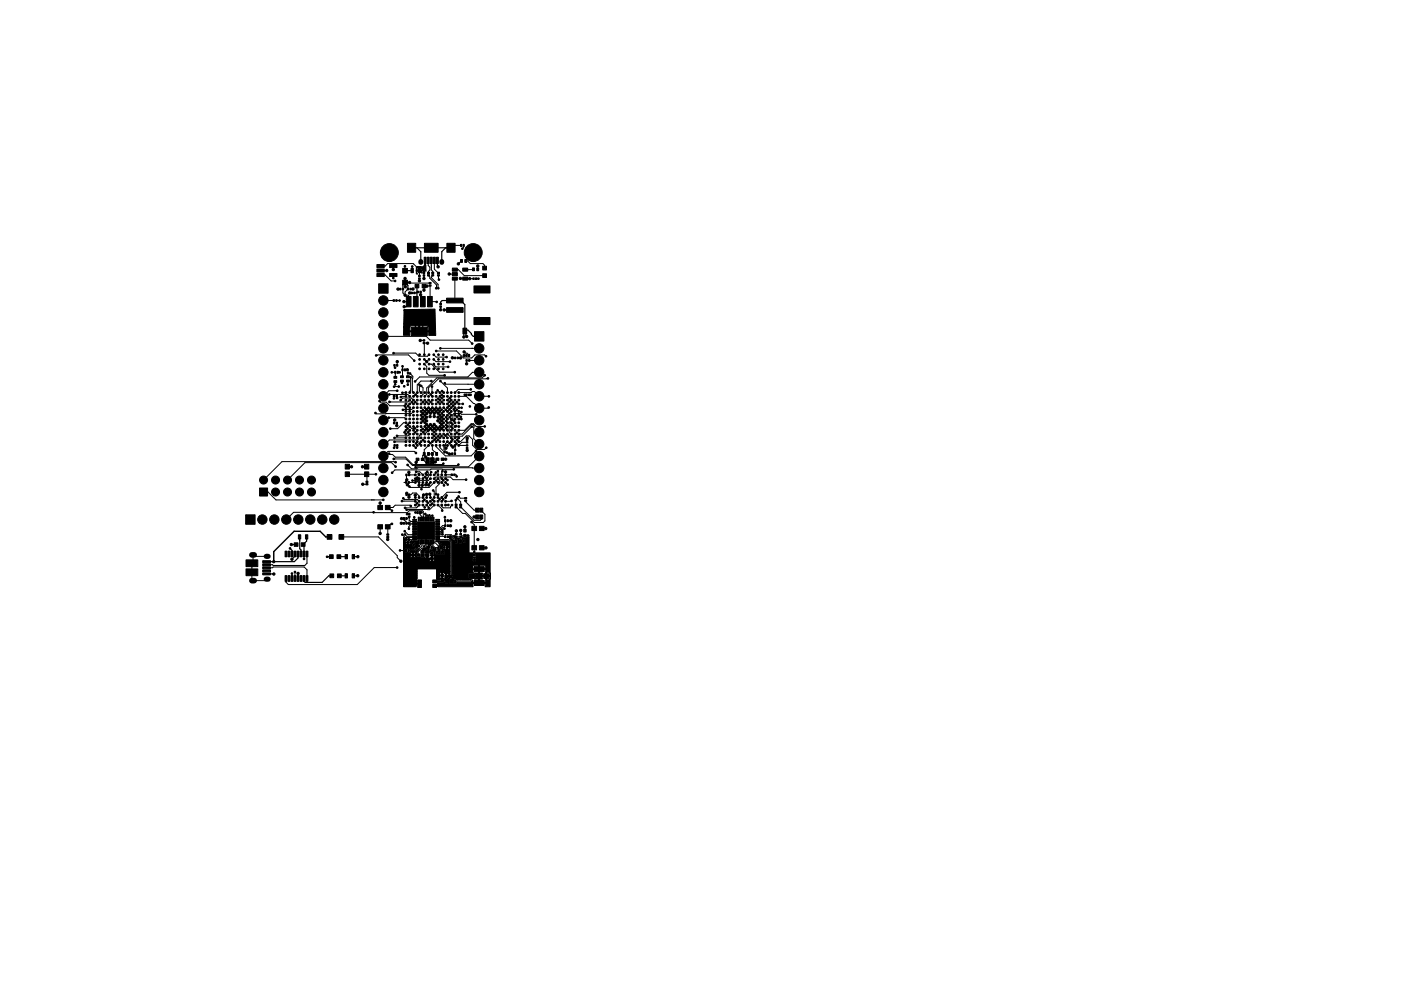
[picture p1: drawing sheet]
<svg xmlns="http://www.w3.org/2000/svg" width="297mm" height="210mm" viewBox="0 0 297 210" stroke-linecap="round" stroke-linejoin="round" font-family="sans-serif">
<g fill="#000" stroke="#000" stroke-width=".21">
<path d="M79.9 56.1h1.6v.7h-1.6zM79.9 57.1h1.6v.6h-1.6zM79.9 58h1.6v.7h-1.6zM82.6 58h1.6v.7h-1.6zM82.6 56.1h1.6v.7h-1.6zM85.4 56.9h1v1h-1zM87.1 56.9h.5v.9h-.5zM86.4 51.6h1.7v1.9h-1.7zM88.6 56.9h.5v.9h-.5zM88.8 58.4h.3v.3h-.3zM88.8 59h.3v.3h-.3zM89.7 57.7h.4v.3h-.4z"/>
<path d="M89.7 58.3h.4v.3h-.4zM88.3 56.6h1.6v-.4l.3-.2 .1 1.6-.3-.2v.6h-.2l-.1-.6-.3 .2v-.1h-1l-.1 .4 .2 .2h-.2v-1.2l.1 .4h.4v-.6h.2v.6l.4-.1-.1-.5-.7-.1-.3 .3zM89.9 54.6h.4v1.3h-.4zM90.6 57.7h.5v.3h-.5zM90.6 58.3h.5v.2h-.5zM90.6 54.6h.4v1.3h-.4zM91.5 57.7h.5v.3h-.5zM91.5 58.3h.5v.2h-.5zM91.2 54.6h.4v1.3h-.4zM91.9 54.6h.4v1.3h-.4zM92.7 57.8h.5v.2h-.5zM92.7 58.3h.5v.3h-.5z"/>
<path d="M90 51.6h2.9v1.9h-2.9zM92.5 54.6h.4v1.3h-.4zM95.9 56.9h1.1v.6h-1.1zM95.9 57.8h1.1v.7h-1.1zM95.9 58.8h1.1v.6h-1.1zM94.7 51.6h1.8v1.9h-1.8zM97.6 51.8h.3v.5h-.3zM97.6 55.1h.4v.6h-.4zM98.1 58.8h1.1v.6h-1.1zM98.1 56.9h1.1v.6h-1.1zM98.2 51.8h.2v.5h-.2zM98.5 55.1h.4v.6h-.4z"/>
<path d="M100.2 56.8h.4v.6h-.4zM100.3 59h.3v.3h-.3zM100.8 59h.3v.3h-.3zM101.1 56.8h.4v.6h-.4zM102.3 56.5h.8v.8h-.8zM102.3 58.1h.8v.8h-.8zM80.3 60.2h2v2h-2zM83.3 63.6h.3v.3h-.3zM83.5 77.3h.3v.4h-.3zM83.5 79.9h.6v.4h-.6zM83.7 78.8h.3v.4h-.3zM83.9 63.6h.3v.3h-.3z"/>
<path d="M84.1 77.3h.3v.4h-.3zM84.2 78.8h.3v.4h-.3zM84.7 61.2h.3v.3h-.3zM85.2 78.3h.3v.4h-.3zM85.3 61.2h.3v.3h-.3zM85.7 78.3h.3v.4h-.3zM86.1 62.9h1v2.2h-1zM86.3 61.2h.3v.3h-.3zM85.4 59.4h1v1h-1zM86.9 61.2h.3v.3h-.3zM87.2 69.4h3.4v1.8h-3.4zM87.1 62h.3v.3h-.3z"/>
<path d="M87.7 62.9h1v2.2h-1zM87.7 62h.3v.3h-.3zM88.5 61.8h.3v.3h-.3zM88 60.3h.8v.8h-.8zM89 61.8h.3v.3h-.3zM89.1 62.9h1v2.2h-1zM89.7 72.6h.4v.3h-.4zM89.7 72.1h.4v.3h-.4zM89.5 60.3h.8v.8h-.8zM90.7 62.9h1v2.2h-1zM91 60.4h.4v.3h-.4zM91 59.9h.4v.3h-.4z"/>
<path d="M85.7 65.7l6.5-.1 .2 5.6h-1.5l-.1-.8h-3.8l-.1 .7h-1.4l.1-1.8h1.3l.1 .9h1.8v-1h.2v1h1.9v-.9l-.2-.2h-3.6l-.2 .2h-1.3zM93.2 64.3h.4v.3h-.4zM93.2 64.9h.4v.3h-.4zM96.3 75.8h.3v.3h-.3zM96.9 75.8h.3v.3h-.3zM94.7 65.3h3.5v1h-3.5zM94.7 63.3h3.5v1h-3.5zM98.2 70.5h.3v.4h-.3zM98.8 75.2h.3v.4h-.3zM98.6 70.5h.4v.4h-.4zM98.2 69.6h.8v.8h-.8zM98.8 76.3h.3v.3h-.3z"/>
<path d="M99.3 75.2h.3v.4h-.3zM99.3 76.3h.3v.3h-.3zM100.6 70.4h2v2h-2zM100.5 67.4h3.4v1.5h-3.4zM100.5 60.7h3.4v1.5h-3.4zM73.2 98.5h.9v1h-.9zM77.3 98.5h.9v1h-.9zM83.4 83.8h.3v.4h-.3zM83.4 89.6h.3v.3h-.3zM83.5 80.8h.6v.4h-.6zM83.5 94.3h.3v.4h-.3zM84 83.8h.3v.4h-.3z"/>
<path d="M84 89.6h.3v.3h-.3zM84.1 94.3h.3v.4h-.3zM84.9 80.6h.6v.4h-.6zM84.9 79.7h.6v.4h-.6zM86.2 80.6h.6v.4h-.6zM86.2 79.7h.6v.4h-.6zM88.2 97.2h.6v.5h-.6zM89.3 97.2h.6v.5h-.6zM89.7 96h.4v.6h-.4zM90.3 97.8h.7v.6h-.7zM90.3 97.1h.7v.6h-.7zM90.6 96h.4v.6h-.4z"/>
<path d="M91.3 97.8h.7v.6h-.7zM91.3 97.1h.7v.6h-.7zM91.5 96h.4v.6h-.4zM92.4 96h.4v.6h-.4zM92.4 97.2h.6v.5h-.6zM93.5 97.2h.6v.5h-.6zM95.7 96.1h.3v.3h-.3zM96.3 96.1h.3v.3h-.3zM98.8 83.6h.3v.3h-.3zM98.9 93.1h.3v.3h-.3zM98.9 93.7h.3v.3h-.3zM98.9 94.9h.3v.3h-.3z"/>
<path d="M98.9 94.4h.3v.3h-.3zM99.3 83.6h.3v.3h-.3zM52.1 109.2h2v2h-2zM55 103.5h1.7v1.7h-1.7zM55.7 119h1.7v.4h-1.7zM60.4 116.9h.4v1.2h-.4zM61.1 116.9h.4v1.2h-.4zM61.7 116.9h.4v1.2h-.4zM62.3 116.9h.4v1.2h-.4zM62.4 115.2h.8v.7h-.8zM63.3 113.5h.5v.9h-.5zM63 116.9h.4v1.2h-.4z"/>
<path d="M63.6 116.9h.4v1.2h-.4zM64.3 116.9h.4v1.2h-.4zM63.9 115.2h.8v.7h-.8zM64.8 113.5h.5v.9h-.5zM64.9 116.9h.4v1.2h-.4zM69.4 113.4h1v1h-1zM69.8 117.7h.8v.8h-.8zM71.4 117.7h.8v.8h-.8zM71.9 113.4h1v1h-1zM73.2 117.7h.5v.9h-.5zM73.2 100.1h.9v1h-.9zM74.7 117.7h.5v.9h-.5z"/>
<path d="M77.6 102.6h.4v.3h-.4zM77.6 102.1h.4v.3h-.4zM77.3 100.1h.9v1h-.9zM80.1 111.3h1v.9h-1zM80.1 107.2h1v.9h-1zM82 113.8h.4v.3h-.4zM82 113.3h.4v.3h-.4zM81.7 111.3h1v.9h-1zM81.7 107.2h1v.9h-1zM85.5 114l.3 .3h.5l-.3 .6 .6 .1v.6l.7-.2v-.5l-.1-.2h.1l.1 .4h.3v.2a.35 .35 0 0 0-.3 .4 .35 .35 0 0 0 .5 .2 .35 .35 0 0 0 .2-.4v-.4h.3l.1-.4v.8l.2 .1-.2 .2 .1 .4h-.4l-.4 .4h-.9l-.1-.2h-.8l-.5 .2v-1.4h.5l.1 .3h.3v-.3h-.9zM85.5 110.9h.3v.3h-.3zM85.5 109.8h.3v.4h-.3z"/>
<path d="M86 116.6h.2v.4h-.2zM86 102.2h.3v.3h-.3zM86 109.8h.3v.4h-.3zM86 100.6h.3v.3h-.3zM86 110.9h.3v.3h-.3zM86.1 104.8h.3v.3h-.3zM86.5 116.6h.3v.4h-.3zM86.3 114.9h.3v.4h-.3zM86.5 102.2h.3v.3h-.3zM86.6 100.6h.3v.3h-.3zM86.6 104.8h.3v.3h-.3zM86.6 109.4h.3v.3h-.3z"/>
<path d="M86.6 108.9h.3v.3h-.3zM86.9 114.9h.3v.4h-.3zM87.3 117.5h.6v.5h-.6zM87.5 110.2h.8v.2h-.8zM87.5 110.5h.8v.2h-.8zM87.5 110.9h.8v.2h-.8zM87.5 111.2h.8v.2h-.8zM87.5 111.6h.8v.2h-.8zM87.5 111.9h.8v.2h-.8zM87.5 112.3h.8v.2h-.8zM87.5 112.6h.8v.2h-.8zM87.5 113h.8v.2h-.8z"/>
<path d="M87.5 113.3h.8v.2h-.8zM87.5 113.7h.8v.2h-.8zM87.5 114h.8v.2h-.8zM87.5 114.4h.8v.2h-.8zM87.5 114.7h.8v.2h-.8zM88.4 108.5h.3v.5h-.3zM88.7 109.7h.2v.8h-.2zM88.7 114.6h.2v.8h-.2zM88.9 108.5h.3v.5h-.3zM88.4 117.5h.6v.5h-.6zM89 109.7h.2v.8h-.2zM89 114.6h.2v.8h-.2z"/>
<path d="M89.4 109.7h.2v.8h-.2zM89.4 114.6h.2v.8h-.2zM89.7 109.7h.2v.8h-.2zM89.7 114.6h.2v.8h-.2zM89.2 116.8h.8v.6h-.8zM89.2 117.5h.8v.6h-.8zM90.1 109.7h.2v.8h-.2zM90.1 114.6h.2v.8h-.2zM90.4 109.7h.2v.8h-.2zM90.4 114.6h.2v.8h-.2zM89.5 116.5h.6l.6-.6 .1 .5h.2l-.2 .2-1.1-.1v.7l-.2-.1zM90.8 109.7h.2v.8h-.2z"/>
<path d="M90.8 114.6h.2v.8h-.2zM90.2 116.8h.8v.6h-.8zM90.2 117.5h.8v.6h-.8zM91.1 109.7h.2v.8h-.2zM91.1 114.6h.2v.8h-.2zM90.9 115.9h.2v.4h-.2zM91.3 117.1h.5v.6h-.5zM91.3 118.2h.5v.6h-.5zM91.5 109.7h.2v.8h-.2zM91.5 114.6h.2v.8h-.2zM91.4 115.9h.3v.4h-.3zM91.8 109.7h.2v.8h-.2z"/>
<path d="M91.8 114.6h.2v.8h-.2zM88.5 110.7h3.7v3.7h-3.7zM92.4 117h.6v.5h-.6zM92.9 116h.2v.4h-.2zM92.4 114.7h.8v.2h-.8zM92.4 114.4h.8v.2h-.8zM92.4 114h.8v.2h-.8zM92.4 113.7h.8v.2h-.8zM92.4 113.3h.8v.2h-.8zM92.4 113h.8v.2h-.8zM92.4 112.6h.8v.2h-.8zM92.4 112.3h.8v.2h-.8z"/>
<path d="M92.4 111.9h.8v.2h-.8zM92.4 111.6h.8v.2h-.8zM92.4 111.2h.8v.2h-.8zM92.4 110.9h.8v.2h-.8zM92.4 110.5h.8v.2h-.8zM92.4 110.2h.8v.2h-.8zM93.5 117h.6v.5h-.6zM93.4 116h.3v.4h-.3zM94.1 116h.3v.3h-.3zM94.2 111.4h.3v.3h-.3zM94.2 113.7h.3v.4h-.3zM94.3 110.3h.2v.4h-.2z"/>
<path d="M94.6 116h.3v.3h-.3zM94.8 110.3h.3v.4h-.3zM94.8 111.4h.3v.3h-.3zM94.8 113.7h.3v.4h-.3zM85.5 117l.5 .2h.8l.1-.2h1l.5-.4h.5l-.4 .4v.3l-.3 .1 .1 .7h.8l1.3 .3 .1-.7h.2v.7l.8 .1v-.5h.1v.5h.4l.1-.3-.1-.2h-.5l-.3-.2h.7l.1-.7-.7-.1-.1 .1-.1-.2 .6-.4 .1-.5 .4 .4h.3v.5l-.2 .1v.6h.8l.1-.6-.2-.1v-.3l.3-.1 .1 1.1 .8 .1 .1-.7-.6-.1 .1-.5 .8 .2 .1-.4h.2l.1 .4 .2-.3-.5-.1v-.5h.2v.4h.3v-.2l-.2-.2h-.4l-.7 .3-.4-.2-.2-.2 .2-.2-.2-.4 .1-.3h1.6l.4 .4v6.8l-.2 .1 .1 .6 .1 .3-.2 .1 .1 .7h.6v-.7h.2v.7l.2 .1h.4l.1-.2h2.9l.5-.4v.4h1.3v-.7h.1v.7h1.3l.1-1.3h.1l.1 .7h.6l.1-.2-.1-.5h-1.5v.6h-1.7l.2-.2v-1l-.2-.1h.8l.1-.8h.1l.1 .8h.6v.5h.7v-.6h.1v.6h.7l.1-.4-.2-.3-.7 .1-.1-.7h-2.7v.5l.2 .3-1 .1v1.1l.4 .1-.2 .2h-2.8l-.1-.2-.8 .1v-.3l.3-.2-.1-.5-.2-.1v-1.7h4.3v.5h1.3v-.7h.1v.7h1.3l.1-.5-.3-.3h-2.3l-.2 .3h-4.3v-5.2l-.6-.7v-.3h-.4v-.2h.8a.87 .87 0 0 0 .7 .9v.5h.6l.1-.8-.5-.2 .8-.1-.1 1.1h.6l.1-.1a.41 .41 0 0 0 .6 0 .41 .41 0 0 0 0-.6 .41 .41 0 0 0-.6 .1v-.7l.3 .2 1.1-.1v3.2l1 .2-.2 .2 .1 1a.33 .33 0 0 0 0 .5 .33 .33 0 0 0 .5-.1 .33 .33 0 0 0 0-.4l.1-.2-.1-1.1h3.1v7.2h-1.1l.2-.2-.1-.5h-2.7v.5l.1 .2-7.8-.1v-.2h.4l-.2-.6h1.3l.3-.2 .1 .4 .6-.1v-.8h-.8l-.1-.1h.4v-.4h.2v.4h.4l.1-.4h-.7v-.6h.2v.4h.4l.1-.2-.2-.3-.5 .1-.6-.3-.1 1.1 .3 .1h-.7l-.1 .4h-.6l-.2-.2v-.7h.7v.3l.4 .2 .1-.5h-1.2v-.5h.7l.1 .3h.4v-.4l-.3-.1-.2 .2h-.7v-1h-4l-.1 2.1-.1 .2v.7l.1 .2-.1 .1v.5h-2.8v-5.8h5.5l.1 .3 .3 .1 .1-.5h.1l.1 .5 .4-.2-.1-.3-6.5 .1v-.8h1.5l.2 .4 .3-.1v-.4h.1l.1 .5h.3l.2-.2-.1-.3-2.6 .1v-.5h1.5v.3h.5v-.4h.1v.4l.6-.1-.3-.4h-.7l-.2 .2h-1.5zM95.6 100.6h.3v.3h-.3zM96.2 100.6h.3v.3h-.3zM96.5 107h.4v.2h-.4zM96.5 107.5h.4v.3h-.4zM96.6 113.7h.3v.3h-.3zM96.6 113.2h.3v.3h-.3zM96.5 114.5h.4v.6h-.4z"/>
<path d="M97.5 107h.4v.2h-.4zM97.5 107.5h.4v.3h-.4zM97.4 114.5h.4v.6h-.4zM97.5 113.7h.3v.3h-.3zM97.5 113.2h.3v.3h-.3zM98.5 105.6h.4v.2h-.4zM98.5 106.1h.4v.3h-.4zM98.3 113.4h.5v.6h-.5zM98.3 112.3h.5v.6h-.5zM100 111.7h1v.9h-1zM100 115.8h1v.9h-1zM100.3 118.1h.5v.3h-.5z"/>
<path d="M100.3 117.6h.5v.3h-.5zM100.8 107.8h.7v.9h-.7zM100.8 109.3h.7v.8h-.7zM101.6 111.7h1v.9h-1zM101.6 115.8h1v.9h-1zM101.7 107.8h.7v.9h-.7zM101.7 109.3h.7v.8h-.7zM52.2 118.8h2.5v1.4h-2.5zM52.2 120.7h2.5v1.4h-2.5zM55.7 119.6h1.7v.4h-1.7zM55.7 120.3h1.7v.4h-1.7zM55.7 120.9h1.7v.4h-1.7z"/>
<path d="M55.7 121.6h1.7v.4h-1.7zM60.4 122.1h.4v1.2h-.4zM61.1 122.1h.4v1.2h-.4zM61.7 122.1h.4v1.2h-.4zM62.3 122.1h.4v1.2h-.4zM63 122.1h.4v1.2h-.4zM63.6 122.1h.4v1.2h-.4zM64.3 122.1h.4v1.2h-.4zM64.9 122.1h.4v1.2h-.4zM69.9 121.8h.8v.8h-.8zM71.5 121.8h.8v.8h-.8zM73.2 121.7h.5v.9h-.5z"/>
<path d="M74.7 121.7h.5v.9h-.5zM88.6 123h.8v1.6h-.8zM91.8 123h.8v.7h-.8zM91.8 124h.8v.6h-.8zM93.5 122.9h.5v.6h-.5zM93.5 121.8h.5v.6h-.5zM94.5 123h.4v.6h-.4zM94.3 122h.6v.5h-.6zM95.4 123h.4v.6h-.4zM95.4 122h.6v.5h-.6zM96.3 123h.4v.6h-.4zM99.5 121.7h1.1v1h-1.1z"/>
<path d="M100.5 123.2h2.2v1h-2.2zM100.5 120.2h2.2v1.1h-2.2zM102.5 121.7h1.1v1h-1.1z"/>
<circle cx="82" cy="57.4" r=".25"/>
<circle cx="82.5" cy="53.6" r="1.9"/>
<circle cx="83.4" cy="59" r=".17"/>
<circle cx="83.4" cy="57.2" r=".25"/>
<circle cx="83.8" cy="59.6" r=".17"/>
<circle cx="85.8" cy="56.5" r=".17"/>
<circle cx="85.9" cy="59.1" r=".25"/>
<circle cx="86.8" cy="59.9" r=".25"/>
<circle cx="87.4" cy="56.5" r=".17"/>
<circle cx="88.4" cy="57.4" r=".17"/>
<circle cx="88.9" cy="59.6" r=".25"/>
<circle cx="89.9" cy="59.1" r=".25"/>
<circle cx="92.9" cy="56.6" r=".25"/>
<circle cx="93.1" cy="59.3" r=".17"/>
<circle cx="95.2" cy="58.1" r=".25"/>
<circle cx="97.2" cy="56" r=".25"/>
<circle cx="97.6" cy="59.1" r=".25"/>
<circle cx="98" cy="52.8" r=".17"/>
<circle cx="99.6" cy="59.1" r=".25"/>
<circle cx="100.3" cy="53.6" r="1.9"/>
<circle cx="101.3" cy="56.4" r=".25"/>
<circle cx="101.4" cy="59.1" r=".17"/>
<circle cx="79.7" cy="75.4" r=".18"/>
<circle cx="81.3" cy="71.4" r="1"/>
<circle cx="81.3" cy="73.9" r="1"/>
<circle cx="81.3" cy="76.4" r="1"/>
<circle cx="81.3" cy="63.7" r="1"/>
<circle cx="81.3" cy="68.8" r="1"/>
<circle cx="81.3" cy="79" r="1"/>
<circle cx="81.3" cy="66.3" r="1"/>
<circle cx="83.1" cy="79" r=".17"/>
<circle cx="83.4" cy="74.9" r=".17"/>
<circle cx="83.8" cy="78" r=".17"/>
<circle cx="84.2" cy="76.7" r=".25"/>
<circle cx="84.4" cy="61.3" r=".25"/>
<circle cx="84.7" cy="63.8" r=".17"/>
<circle cx="84.7" cy="79" r=".18"/>
<circle cx="85.3" cy="77.7" r=".17"/>
<circle cx="85.6" cy="64" r=".25"/>
<circle cx="85.7" cy="65.1" r=".25"/>
<circle cx="85.8" cy="65.8" r=".17"/>
<circle cx="85.8" cy="68.6" r=".18"/>
<circle cx="85.9" cy="62.6" r=".25"/>
<circle cx="85.9" cy="60.9" r=".25"/>
<circle cx="86.3" cy="70.3" r=".25"/>
<circle cx="86.4" cy="78.5" r=".25"/>
<circle cx="86.5" cy="79.1" r=".17"/>
<circle cx="86.9" cy="62.1" r=".25"/>
<circle cx="86.9" cy="79.2" r=".17"/>
<circle cx="87.6" cy="61.3" r=".25"/>
<circle cx="87.8" cy="76.5" r=".17"/>
<circle cx="88.9" cy="67.7" r=".25"/>
<circle cx="89" cy="75.3" r=".18"/>
<circle cx="89" cy="76.3" r=".18"/>
<circle cx="89" cy="77.3" r=".18"/>
<circle cx="89" cy="78.3" r=".18"/>
<circle cx="89.1" cy="72.2" r=".25"/>
<circle cx="89.2" cy="62.5" r=".25"/>
<circle cx="89.9" cy="61.6" r=".25"/>
<circle cx="90" cy="75.3" r=".18"/>
<circle cx="90" cy="76.3" r=".18"/>
<circle cx="90" cy="77.3" r=".18"/>
<circle cx="90" cy="78.3" r=".18"/>
<circle cx="90.5" cy="76.7" r=".25"/>
<circle cx="90.5" cy="60.7" r=".25"/>
<circle cx="90.7" cy="72.8" r=".25"/>
<circle cx="91" cy="75.3" r=".18"/>
<circle cx="91" cy="76.3" r=".18"/>
<circle cx="91" cy="77.3" r=".18"/>
<circle cx="91" cy="78.3" r=".18"/>
<circle cx="91" cy="68.4" r=".17"/>
<circle cx="91.2" cy="65.8" r=".17"/>
<circle cx="91.4" cy="70.3" r=".25"/>
<circle cx="92" cy="75.3" r=".18"/>
<circle cx="92" cy="76.3" r=".18"/>
<circle cx="92" cy="77.3" r=".19"/>
<circle cx="92" cy="78.3" r=".19"/>
<circle cx="92.5" cy="74.5" r=".17"/>
<circle cx="92.5" cy="61.2" r=".17"/>
<circle cx="92.6" cy="64.1" r=".17"/>
<circle cx="92.9" cy="61.2" r=".17"/>
<circle cx="93" cy="75.3" r=".18"/>
<circle cx="93" cy="76.3" r=".18"/>
<circle cx="93" cy="77.3" r=".19"/>
<circle cx="93" cy="78.3" r=".19"/>
<circle cx="93.4" cy="73.9" r=".17"/>
<circle cx="93.4" cy="65.7" r=".25"/>
<circle cx="94" cy="75.3" r=".18"/>
<circle cx="94" cy="76.3" r=".18"/>
<circle cx="94" cy="77.3" r=".19"/>
<circle cx="94" cy="78.3" r=".19"/>
<circle cx="94.2" cy="65.8" r=".25"/>
<circle cx="94.3" cy="79.6" r=".18"/>
<circle cx="94.7" cy="75.8" r=".17"/>
<circle cx="95" cy="77.8" r=".17"/>
<circle cx="95.4" cy="76.7" r=".17"/>
<circle cx="95.9" cy="75.9" r=".25"/>
<circle cx="96.4" cy="79" r=".17"/>
<circle cx="97.7" cy="75.9" r=".25"/>
<circle cx="98.3" cy="71.5" r=".25"/>
<circle cx="98.4" cy="74.7" r=".25"/>
<circle cx="98.4" cy="75.4" r=".25"/>
<circle cx="98.9" cy="77.2" r=".25"/>
<circle cx="98.9" cy="71.4" r=".25"/>
<circle cx="100.1" cy="72.9" r=".17"/>
<circle cx="101.6" cy="79" r="1"/>
<circle cx="101.6" cy="76.4" r="1"/>
<circle cx="101.6" cy="73.9" r="1"/>
<circle cx="102.8" cy="79.6" r=".18"/>
<circle cx="103" cy="75.6" r=".17"/>
<circle cx="74.5" cy="99" r=".25"/>
<circle cx="76.9" cy="99" r=".25"/>
<circle cx="79.6" cy="87.6" r=".18"/>
<circle cx="80.5" cy="85.1" r=".17"/>
<circle cx="81.3" cy="89.1" r="1"/>
<circle cx="81.3" cy="91.7" r="1"/>
<circle cx="81.3" cy="81.5" r="1"/>
<circle cx="81.3" cy="86.6" r="1"/>
<circle cx="81.3" cy="96.8" r="1"/>
<circle cx="81.3" cy="84.1" r="1"/>
<circle cx="81.3" cy="99.3" r="1"/>
<circle cx="81.3" cy="94.2" r="1"/>
<circle cx="82.4" cy="88.6" r=".17"/>
<circle cx="82.5" cy="96.2" r=".17"/>
<circle cx="82.5" cy="83.7" r=".17"/>
<circle cx="82.6" cy="85.3" r=".17"/>
<circle cx="82.8" cy="90.9" r=".17"/>
<circle cx="83.5" cy="97.4" r=".17"/>
<circle cx="83.5" cy="84.5" r=".17"/>
<circle cx="83.5" cy="95" r=".18"/>
<circle cx="83.6" cy="82" r=".18"/>
<circle cx="83.6" cy="92.9" r=".17"/>
<circle cx="83.6" cy="93.7" r=".17"/>
<circle cx="83.7" cy="89.1" r=".25"/>
<circle cx="83.8" cy="81.5" r=".17"/>
<circle cx="83.9" cy="99" r=".18"/>
<circle cx="83.9" cy="98.1" r=".18"/>
<circle cx="84.1" cy="90.3" r=".25"/>
<circle cx="84.2" cy="92.5" r=".17"/>
<circle cx="84.2" cy="84.4" r=".17"/>
<circle cx="84.2" cy="95" r=".17"/>
<circle cx="84.2" cy="82.9" r=".18"/>
<circle cx="84.5" cy="82" r=".17"/>
<circle cx="85" cy="84.9" r=".17"/>
<circle cx="85" cy="84.2" r=".17"/>
<circle cx="85.2" cy="81.2" r=".17"/>
<circle cx="85.3" cy="83.3" r=".17"/>
<circle cx="85.4" cy="87" r=".17"/>
<circle cx="85.7" cy="82" r=".17"/>
<circle cx="85.8" cy="91.7" r=".17"/>
<circle cx="85.8" cy="86.1" r=".17"/>
<circle cx="86.1" cy="85.7" r=".2"/>
<circle cx="86.1" cy="94.5" r=".2"/>
<circle cx="86.1" cy="92.1" r=".2"/>
<circle cx="86.1" cy="89.7" r=".2"/>
<circle cx="86.1" cy="88.9" r=".2"/>
<circle cx="86.1" cy="88.1" r=".2"/>
<circle cx="86.1" cy="87.3" r=".2"/>
<circle cx="86.1" cy="86.5" r=".2"/>
<circle cx="86.1" cy="84.1" r=".2"/>
<circle cx="86.1" cy="93.7" r=".2"/>
<circle cx="86.1" cy="92.9" r=".2"/>
<circle cx="86.1" cy="90.5" r=".2"/>
<circle cx="86.1" cy="84.9" r=".2"/>
<circle cx="86.1" cy="91.3" r=".2"/>
<circle cx="86.1" cy="83.3" r=".2"/>
<circle cx="86.4" cy="98.6" r=".18"/>
<circle cx="86.4" cy="90.9" r=".17"/>
<circle cx="86.5" cy="81.6" r=".17"/>
<circle cx="86.5" cy="90.1" r=".17"/>
<circle cx="86.5" cy="86.1" r=".17"/>
<circle cx="86.5" cy="91.7" r=".17"/>
<circle cx="86.9" cy="85.7" r=".2"/>
<circle cx="86.9" cy="94.5" r=".2"/>
<circle cx="86.9" cy="93.7" r=".2"/>
<circle cx="86.9" cy="89.7" r=".2"/>
<circle cx="86.9" cy="88.9" r=".2"/>
<circle cx="86.9" cy="88.1" r=".2"/>
<circle cx="86.9" cy="86.5" r=".2"/>
<circle cx="86.9" cy="92.9" r=".2"/>
<circle cx="86.9" cy="92.1" r=".2"/>
<circle cx="86.9" cy="87.3" r=".2"/>
<circle cx="86.9" cy="84.1" r=".2"/>
<circle cx="86.9" cy="91.3" r=".2"/>
<circle cx="86.9" cy="90.5" r=".2"/>
<circle cx="86.9" cy="84.9" r=".2"/>
<circle cx="86.9" cy="83.3" r=".2"/>
<circle cx="87.1" cy="80" r=".17"/>
<circle cx="87.3" cy="85.3" r=".17"/>
<circle cx="87.7" cy="84.9" r=".2"/>
<circle cx="87.7" cy="93.7" r=".2"/>
<circle cx="87.7" cy="90.5" r=".2"/>
<circle cx="87.7" cy="89.7" r=".2"/>
<circle cx="87.7" cy="88.1" r=".2"/>
<circle cx="87.7" cy="84.1" r=".2"/>
<circle cx="87.7" cy="83.3" r=".2"/>
<circle cx="87.7" cy="94.5" r=".2"/>
<circle cx="87.7" cy="92.9" r=".2"/>
<circle cx="87.7" cy="88.9" r=".2"/>
<circle cx="87.7" cy="87.3" r=".2"/>
<circle cx="87.7" cy="86.5" r=".2"/>
<circle cx="87.7" cy="85.7" r=".2"/>
<circle cx="87.7" cy="92.1" r=".2"/>
<circle cx="87.7" cy="91.3" r=".2"/>
<circle cx="88" cy="90.9" r=".17"/>
<circle cx="88" cy="80.9" r=".18"/>
<circle cx="88" cy="91.7" r=".18"/>
<circle cx="88" cy="85.3" r=".17"/>
<circle cx="88.1" cy="99.1" r=".17"/>
<circle cx="88.1" cy="83.7" r=".18"/>
<circle cx="88.1" cy="95" r=".17"/>
<circle cx="88.2" cy="96.1" r=".17"/>
<circle cx="88.2" cy="94.1" r=".17"/>
<circle cx="88.2" cy="98.1" r=".25"/>
<circle cx="88.5" cy="93.7" r=".2"/>
<circle cx="88.5" cy="90.5" r=".2"/>
<circle cx="88.5" cy="88.9" r=".2"/>
<circle cx="88.5" cy="88.1" r=".2"/>
<circle cx="88.5" cy="84.1" r=".2"/>
<circle cx="88.5" cy="94.5" r=".2"/>
<circle cx="88.5" cy="91.3" r=".2"/>
<circle cx="88.5" cy="89.7" r=".2"/>
<circle cx="88.5" cy="86.5" r=".2"/>
<circle cx="88.5" cy="85.7" r=".2"/>
<circle cx="88.5" cy="84.9" r=".2"/>
<circle cx="88.5" cy="83.3" r=".2"/>
<circle cx="88.5" cy="92.9" r=".2"/>
<circle cx="88.5" cy="92.1" r=".2"/>
<circle cx="88.5" cy="87.3" r=".2"/>
<circle cx="88.9" cy="81.6" r=".17"/>
<circle cx="89" cy="94.1" r=".17"/>
<circle cx="89.3" cy="93.7" r=".2"/>
<circle cx="89.3" cy="94.5" r=".2"/>
<circle cx="89.3" cy="90.5" r=".2"/>
<circle cx="89.3" cy="87.3" r=".2"/>
<circle cx="89.3" cy="85.7" r=".2"/>
<circle cx="89.3" cy="84.1" r=".2"/>
<circle cx="89.3" cy="83.3" r=".2"/>
<circle cx="89.3" cy="92.9" r=".2"/>
<circle cx="89.3" cy="89.7" r=".2"/>
<circle cx="89.3" cy="86.5" r=".2"/>
<circle cx="89.3" cy="88.9" r=".2"/>
<circle cx="89.3" cy="88.1" r=".2"/>
<circle cx="89.3" cy="84.9" r=".2"/>
<circle cx="89.3" cy="92.1" r=".2"/>
<circle cx="89.3" cy="91.3" r=".2"/>
<circle cx="89.3" cy="81.9" r=".17"/>
<circle cx="89.6" cy="88.5" r=".25"/>
<circle cx="89.6" cy="91" r=".17"/>
<circle cx="89.7" cy="87.7" r=".25"/>
<circle cx="89.7" cy="87" r=".17"/>
<circle cx="89.7" cy="85.3" r=".17"/>
<circle cx="89.7" cy="89.3" r=".25"/>
<circle cx="89.7" cy="93.3" r=".17"/>
<circle cx="89.8" cy="91.7" r=".17"/>
<circle cx="90.1" cy="84.9" r=".2"/>
<circle cx="90.1" cy="92.9" r=".2"/>
<circle cx="90.1" cy="93.7" r=".2"/>
<circle cx="90.1" cy="90.5" r=".2"/>
<circle cx="90.1" cy="89.7" r=".2"/>
<circle cx="90.1" cy="88.1" r=".2"/>
<circle cx="90.1" cy="84.1" r=".2"/>
<circle cx="90.1" cy="83.3" r=".2"/>
<circle cx="90.1" cy="94.5" r=".2"/>
<circle cx="90.1" cy="88.9" r=".2"/>
<circle cx="90.1" cy="87.3" r=".2"/>
<circle cx="90.1" cy="85.7" r=".2"/>
<circle cx="90.1" cy="92.1" r=".2"/>
<circle cx="90.1" cy="86.5" r=".2"/>
<circle cx="90.1" cy="91.3" r=".2"/>
<circle cx="90.3" cy="96.9" r=".25"/>
<circle cx="90.4" cy="85.3" r=".17"/>
<circle cx="90.4" cy="90.9" r=".25"/>
<circle cx="90.4" cy="88.5" r=".25"/>
<circle cx="90.4" cy="89.3" r=".25"/>
<circle cx="90.5" cy="86.9" r=".25"/>
<circle cx="90.5" cy="90.1" r=".25"/>
<circle cx="90.5" cy="87.7" r=".25"/>
<circle cx="90.7" cy="91.4" r=".17"/>
<circle cx="90.9" cy="92.9" r=".2"/>
<circle cx="90.9" cy="92.1" r=".2"/>
<circle cx="90.9" cy="85.7" r=".2"/>
<circle cx="90.9" cy="84.1" r=".2"/>
<circle cx="90.9" cy="94.5" r=".2"/>
<circle cx="90.9" cy="93.7" r=".2"/>
<circle cx="90.9" cy="90.5" r=".2"/>
<circle cx="90.9" cy="86.5" r=".2"/>
<circle cx="90.9" cy="84.9" r=".2"/>
<circle cx="90.9" cy="91.3" r=".2"/>
<circle cx="90.9" cy="87.3" r=".2"/>
<circle cx="90.9" cy="83.3" r=".2"/>
<circle cx="91.2" cy="88.4" r=".25"/>
<circle cx="91.2" cy="90.9" r=".25"/>
<circle cx="91.3" cy="94" r=".17"/>
<circle cx="91.3" cy="87.7" r=".25"/>
<circle cx="91.3" cy="90.1" r=".25"/>
<circle cx="91.3" cy="86.9" r=".25"/>
<circle cx="91.3" cy="85.3" r=".18"/>
<circle cx="91.3" cy="83.7" r=".17"/>
<circle cx="91.5" cy="80.9" r=".18"/>
<circle cx="91.6" cy="82" r=".17"/>
<circle cx="91.7" cy="90.5" r=".2"/>
<circle cx="91.7" cy="84.1" r=".2"/>
<circle cx="91.7" cy="92.9" r=".2"/>
<circle cx="91.7" cy="92.1" r=".2"/>
<circle cx="91.7" cy="85.7" r=".2"/>
<circle cx="91.7" cy="84.9" r=".2"/>
<circle cx="91.7" cy="93.7" r=".2"/>
<circle cx="91.7" cy="86.5" r=".2"/>
<circle cx="91.7" cy="83.3" r=".2"/>
<circle cx="91.7" cy="94.5" r=".2"/>
<circle cx="91.7" cy="91.3" r=".2"/>
<circle cx="91.7" cy="87.3" r=".2"/>
<circle cx="92" cy="92.5" r=".17"/>
<circle cx="92" cy="90.1" r=".25"/>
<circle cx="92.1" cy="86.9" r=".25"/>
<circle cx="92.1" cy="90.9" r=".25"/>
<circle cx="92.1" cy="88.4" r=".25"/>
<circle cx="92.1" cy="87.7" r=".25"/>
<circle cx="92.1" cy="91.6" r=".18"/>
<circle cx="92.2" cy="93.3" r=".17"/>
<circle cx="92.3" cy="98" r=".25"/>
<circle cx="92.5" cy="86.5" r=".2"/>
<circle cx="92.5" cy="94.5" r=".2"/>
<circle cx="92.5" cy="90.5" r=".2"/>
<circle cx="92.5" cy="92.1" r=".2"/>
<circle cx="92.5" cy="87.3" r=".2"/>
<circle cx="92.5" cy="84.1" r=".2"/>
<circle cx="92.5" cy="93.7" r=".2"/>
<circle cx="92.5" cy="91.3" r=".2"/>
<circle cx="92.5" cy="85.7" r=".2"/>
<circle cx="92.5" cy="84.9" r=".2"/>
<circle cx="92.5" cy="83.3" r=".2"/>
<circle cx="92.5" cy="92.9" r=".2"/>
<circle cx="92.8" cy="82.8" r=".17"/>
<circle cx="92.8" cy="99.9" r=".17"/>
<circle cx="92.8" cy="89.3" r=".25"/>
<circle cx="92.9" cy="93.3" r=".17"/>
<circle cx="92.9" cy="88.5" r=".25"/>
<circle cx="92.9" cy="86.9" r=".25"/>
<circle cx="92.9" cy="90.9" r=".25"/>
<circle cx="92.9" cy="87.7" r=".25"/>
<circle cx="92.9" cy="84.6" r=".18"/>
<circle cx="92.9" cy="92.6" r=".17"/>
<circle cx="92.9" cy="85.3" r=".17"/>
<circle cx="93.3" cy="93.7" r=".2"/>
<circle cx="93.3" cy="94.5" r=".2"/>
<circle cx="93.3" cy="88.1" r=".2"/>
<circle cx="93.3" cy="83.3" r=".2"/>
<circle cx="93.3" cy="91.3" r=".2"/>
<circle cx="93.3" cy="89.7" r=".2"/>
<circle cx="93.3" cy="87.3" r=".2"/>
<circle cx="93.3" cy="90.5" r=".2"/>
<circle cx="93.3" cy="84.9" r=".2"/>
<circle cx="93.3" cy="84.1" r=".2"/>
<circle cx="93.3" cy="92.9" r=".2"/>
<circle cx="93.3" cy="92.1" r=".2"/>
<circle cx="93.3" cy="88.9" r=".2"/>
<circle cx="93.3" cy="86.5" r=".2"/>
<circle cx="93.3" cy="85.7" r=".2"/>
<circle cx="93.4" cy="80.9" r=".17"/>
<circle cx="93.6" cy="92.5" r=".17"/>
<circle cx="93.6" cy="85.3" r=".17"/>
<circle cx="93.6" cy="86.9" r=".17"/>
<circle cx="93.6" cy="90.1" r=".25"/>
<circle cx="93.6" cy="88.5" r=".25"/>
<circle cx="93.6" cy="89.3" r=".25"/>
<circle cx="93.7" cy="83.8" r=".17"/>
<circle cx="93.7" cy="84.5" r=".18"/>
<circle cx="93.7" cy="90.9" r=".25"/>
<circle cx="93.7" cy="87.7" r=".17"/>
<circle cx="93.7" cy="83" r=".17"/>
<circle cx="93.8" cy="100" r=".18"/>
<circle cx="94" cy="98.4" r=".17"/>
<circle cx="94.1" cy="92.9" r=".2"/>
<circle cx="94.1" cy="86.5" r=".2"/>
<circle cx="94.1" cy="93.7" r=".2"/>
<circle cx="94.1" cy="91.3" r=".2"/>
<circle cx="94.1" cy="85.7" r=".2"/>
<circle cx="94.1" cy="92.1" r=".2"/>
<circle cx="94.1" cy="88.9" r=".2"/>
<circle cx="94.1" cy="87.3" r=".2"/>
<circle cx="94.1" cy="84.1" r=".2"/>
<circle cx="94.1" cy="89.7" r=".2"/>
<circle cx="94.1" cy="88.1" r=".2"/>
<circle cx="94.1" cy="84.9" r=".2"/>
<circle cx="94.1" cy="83.3" r=".2"/>
<circle cx="94.1" cy="94.5" r=".2"/>
<circle cx="94.1" cy="90.5" r=".2"/>
<circle cx="94.3" cy="96" r=".18"/>
<circle cx="94.3" cy="81.3" r=".18"/>
<circle cx="94.4" cy="92.4" r=".17"/>
<circle cx="94.5" cy="97.4" r=".25"/>
<circle cx="94.5" cy="86.9" r=".18"/>
<circle cx="94.5" cy="95.1" r=".25"/>
<circle cx="94.6" cy="90.2" r=".17"/>
<circle cx="94.6" cy="89.3" r=".17"/>
<circle cx="94.6" cy="88.5" r=".18"/>
<circle cx="94.6" cy="90.9" r=".18"/>
<circle cx="94.8" cy="96.1" r=".18"/>
<circle cx="94.9" cy="94.5" r=".2"/>
<circle cx="94.9" cy="90.5" r=".2"/>
<circle cx="94.9" cy="84.9" r=".2"/>
<circle cx="94.9" cy="92.9" r=".2"/>
<circle cx="94.9" cy="91.3" r=".2"/>
<circle cx="94.9" cy="89.7" r=".2"/>
<circle cx="94.9" cy="88.9" r=".2"/>
<circle cx="94.9" cy="88.1" r=".2"/>
<circle cx="94.9" cy="86.5" r=".2"/>
<circle cx="94.9" cy="85.7" r=".2"/>
<circle cx="94.9" cy="84.1" r=".2"/>
<circle cx="94.9" cy="93.7" r=".2"/>
<circle cx="94.9" cy="92.1" r=".2"/>
<circle cx="94.9" cy="83.3" r=".2"/>
<circle cx="94.9" cy="87.3" r=".2"/>
<circle cx="95.2" cy="86.1" r=".17"/>
<circle cx="95.3" cy="96.3" r=".25"/>
<circle cx="95.3" cy="87.7" r=".17"/>
<circle cx="95.3" cy="94" r=".18"/>
<circle cx="95.3" cy="86.9" r=".17"/>
<circle cx="95.3" cy="88.5" r=".17"/>
<circle cx="95.3" cy="85.2" r=".17"/>
<circle cx="95.4" cy="84.5" r=".17"/>
<circle cx="95.7" cy="94.5" r=".2"/>
<circle cx="95.7" cy="87.3" r=".2"/>
<circle cx="95.7" cy="90.5" r=".2"/>
<circle cx="95.7" cy="85.7" r=".2"/>
<circle cx="95.7" cy="86.5" r=".2"/>
<circle cx="95.7" cy="84.9" r=".2"/>
<circle cx="95.7" cy="92.1" r=".2"/>
<circle cx="95.7" cy="89.7" r=".2"/>
<circle cx="95.7" cy="88.1" r=".2"/>
<circle cx="95.7" cy="83.3" r=".2"/>
<circle cx="95.7" cy="93.7" r=".2"/>
<circle cx="95.7" cy="92.9" r=".2"/>
<circle cx="95.7" cy="88.9" r=".2"/>
<circle cx="95.7" cy="84.1" r=".2"/>
<circle cx="95.7" cy="91.3" r=".2"/>
<circle cx="95.9" cy="93.3" r=".18"/>
<circle cx="95.9" cy="90.9" r=".17"/>
<circle cx="96" cy="90.1" r=".17"/>
<circle cx="96" cy="94.9" r=".25"/>
<circle cx="96.1" cy="85.3" r=".17"/>
<circle cx="96.1" cy="86" r=".17"/>
<circle cx="96.2" cy="86.9" r=".18"/>
<circle cx="96.2" cy="99.6" r=".17"/>
<circle cx="96.2" cy="89.3" r=".18"/>
<circle cx="96.5" cy="85.7" r=".2"/>
<circle cx="96.5" cy="94.5" r=".2"/>
<circle cx="96.5" cy="92.9" r=".2"/>
<circle cx="96.5" cy="88.1" r=".2"/>
<circle cx="96.5" cy="84.1" r=".2"/>
<circle cx="96.5" cy="91.3" r=".2"/>
<circle cx="96.5" cy="90.5" r=".2"/>
<circle cx="96.5" cy="89.7" r=".2"/>
<circle cx="96.5" cy="86.5" r=".2"/>
<circle cx="96.5" cy="93.7" r=".2"/>
<circle cx="96.5" cy="84.9" r=".2"/>
<circle cx="96.5" cy="92.1" r=".2"/>
<circle cx="96.5" cy="88.9" r=".2"/>
<circle cx="96.5" cy="87.3" r=".2"/>
<circle cx="96.5" cy="83.3" r=".2"/>
<circle cx="96.5" cy="95.5" r=".17"/>
<circle cx="96.7" cy="90.4" r=".17"/>
<circle cx="96.8" cy="94.2" r=".18"/>
<circle cx="96.9" cy="86.9" r=".17"/>
<circle cx="96.9" cy="91.8" r=".17"/>
<circle cx="96.9" cy="85.3" r=".17"/>
<circle cx="96.9" cy="88.4" r=".17"/>
<circle cx="97" cy="93.3" r=".17"/>
<circle cx="97.2" cy="98.6" r=".18"/>
<circle cx="97.3" cy="93.7" r=".2"/>
<circle cx="97.3" cy="85.7" r=".2"/>
<circle cx="97.3" cy="90.5" r=".2"/>
<circle cx="97.3" cy="89.7" r=".2"/>
<circle cx="97.3" cy="92.9" r=".2"/>
<circle cx="97.3" cy="92.1" r=".2"/>
<circle cx="97.3" cy="88.9" r=".2"/>
<circle cx="97.3" cy="87.3" r=".2"/>
<circle cx="97.3" cy="86.5" r=".2"/>
<circle cx="97.3" cy="84.9" r=".2"/>
<circle cx="97.3" cy="94.5" r=".2"/>
<circle cx="97.3" cy="88.1" r=".2"/>
<circle cx="97.3" cy="84.1" r=".2"/>
<circle cx="97.3" cy="83.3" r=".2"/>
<circle cx="97.3" cy="91.3" r=".2"/>
<circle cx="97.7" cy="88.4" r=".18"/>
<circle cx="97.8" cy="88.9" r=".17"/>
<circle cx="97.8" cy="87.4" r=".17"/>
<circle cx="97.9" cy="86.5" r=".17"/>
<circle cx="98.1" cy="85.7" r=".17"/>
<circle cx="98.5" cy="83.8" r=".17"/>
<circle cx="99" cy="95.6" r=".25"/>
<circle cx="99" cy="92.9" r=".25"/>
<circle cx="99.6" cy="86.2" r=".17"/>
<circle cx="99.8" cy="83.8" r=".17"/>
<circle cx="99.8" cy="82.6" r=".17"/>
<circle cx="100" cy="90.5" r=".17"/>
<circle cx="100.9" cy="95.7" r=".17"/>
<circle cx="101" cy="87.9" r=".18"/>
<circle cx="101.6" cy="89.1" r="1"/>
<circle cx="101.6" cy="86.6" r="1"/>
<circle cx="101.6" cy="81.5" r="1"/>
<circle cx="101.6" cy="91.7" r="1"/>
<circle cx="101.6" cy="84.1" r="1"/>
<circle cx="101.6" cy="96.8" r="1"/>
<circle cx="101.6" cy="94.2" r="1"/>
<circle cx="101.6" cy="99.3" r="1"/>
<circle cx="102.8" cy="90.5" r=".18"/>
<circle cx="103.1" cy="95" r=".17"/>
<circle cx="103.5" cy="80.3" r=".17"/>
<circle cx="103.6" cy="86.5" r=".17"/>
<circle cx="103.7" cy="84.1" r=".17"/>
<circle cx="55.6" cy="110.2" r="1"/>
<circle cx="55.9" cy="101.8" r=".85"/>
<circle cx="58" cy="119.2" r=".25"/>
<circle cx="58.2" cy="110.2" r="1"/>
<circle cx="58.4" cy="104.4" r=".85"/>
<circle cx="58.4" cy="101.8" r=".85"/>
<circle cx="60.7" cy="110.2" r="1"/>
<circle cx="61" cy="104.4" r=".85"/>
<circle cx="61" cy="101.8" r=".85"/>
<circle cx="61.5" cy="116.4" r=".17"/>
<circle cx="61.8" cy="115.5" r=".25"/>
<circle cx="61.9" cy="118.6" r=".25"/>
<circle cx="63.2" cy="110.2" r="1"/>
<circle cx="63.5" cy="101.8" r=".85"/>
<circle cx="63.5" cy="104.4" r=".85"/>
<circle cx="64.5" cy="118.6" r=".17"/>
<circle cx="65.8" cy="110.2" r="1"/>
<circle cx="66" cy="104.4" r=".85"/>
<circle cx="66" cy="101.8" r=".85"/>
<circle cx="68.3" cy="110.2" r="1"/>
<circle cx="69.3" cy="118.1" r=".17"/>
<circle cx="70.9" cy="110.2" r="1"/>
<circle cx="75.9" cy="118.1" r=".25"/>
<circle cx="76.9" cy="102.7" r=".25"/>
<circle cx="79.2" cy="108.7" r=".17"/>
<circle cx="79.7" cy="100.6" r=".17"/>
<circle cx="80.6" cy="106.7" r=".25"/>
<circle cx="80.6" cy="113.2" r=".25"/>
<circle cx="81.3" cy="106" r=".18"/>
<circle cx="81.3" cy="104.4" r="1"/>
<circle cx="81.3" cy="101.8" r="1"/>
<circle cx="82.2" cy="114.4" r=".25"/>
<circle cx="83.1" cy="111.1" r=".18"/>
<circle cx="83.1" cy="108.3" r=".18"/>
<circle cx="83.1" cy="100.3" r=".17"/>
<circle cx="84.8" cy="116.8" r=".17"/>
<circle cx="85" cy="119.1" r=".25"/>
<circle cx="85.1" cy="111" r=".25"/>
<circle cx="85.1" cy="110" r=".25"/>
<circle cx="85.2" cy="106.3" r=".17"/>
<circle cx="85.3" cy="113.4" r=".18"/>
<circle cx="85.5" cy="105.7" r=".17"/>
<circle cx="85.8" cy="112.7" r=".17"/>
<circle cx="85.9" cy="113.4" r=".17"/>
<circle cx="85.9" cy="107.7" r=".17"/>
<circle cx="86.2" cy="108.1" r=".17"/>
<circle cx="86.2" cy="104.7" r=".25"/>
<circle cx="86.2" cy="101.8" r=".25"/>
<circle cx="86.3" cy="109.1" r=".17"/>
<circle cx="86.4" cy="102.9" r=".25"/>
<circle cx="86.5" cy="115.8" r=".25"/>
<circle cx="86.7" cy="114.5" r=".25"/>
<circle cx="86.7" cy="100.2" r=".25"/>
<circle cx="86.7" cy="112.2" r=".17"/>
<circle cx="86.7" cy="105.5" r=".25"/>
<circle cx="86.7" cy="111" r=".25"/>
<circle cx="86.8" cy="103.2" r=".17"/>
<circle cx="86.8" cy="117.7" r=".25"/>
<circle cx="87.1" cy="107.4" r=".17"/>
<circle cx="87.5" cy="102" r=".17"/>
<circle cx="87.7" cy="115.6" r=".17"/>
<circle cx="87.8" cy="109.8" r=".18"/>
<circle cx="88" cy="105" r=".25"/>
<circle cx="88.1" cy="107.2" r=".2"/>
<circle cx="88.1" cy="105.6" r=".2"/>
<circle cx="88.1" cy="101.6" r=".2"/>
<circle cx="88.1" cy="106.4" r=".2"/>
<circle cx="88.1" cy="102.4" r=".2"/>
<circle cx="88.1" cy="100.8" r=".2"/>
<circle cx="88.1" cy="108.7" r=".17"/>
<circle cx="88.2" cy="100.1" r=".17"/>
<circle cx="88.4" cy="101.8" r=".18"/>
<circle cx="88.4" cy="106.8" r=".18"/>
<circle cx="88.5" cy="101.3" r=".18"/>
<circle cx="88.8" cy="100.6" r=".18"/>
<circle cx="88.8" cy="115.9" r=".17"/>
<circle cx="88.8" cy="103" r=".25"/>
<circle cx="88.9" cy="105.6" r=".2"/>
<circle cx="88.9" cy="107.2" r=".2"/>
<circle cx="88.9" cy="101.6" r=".2"/>
<circle cx="88.9" cy="106.4" r=".2"/>
<circle cx="88.9" cy="102.4" r=".2"/>
<circle cx="88.9" cy="100.8" r=".2"/>
<circle cx="89.4" cy="103.8" r=".17"/>
<circle cx="89.4" cy="108.7" r=".18"/>
<circle cx="89.4" cy="112.6" r=".17"/>
<circle cx="89.4" cy="114.2" r=".17"/>
<circle cx="89.4" cy="111" r=".17"/>
<circle cx="89.5" cy="103" r=".25"/>
<circle cx="89.7" cy="107.2" r=".2"/>
<circle cx="89.7" cy="105.6" r=".2"/>
<circle cx="89.7" cy="101.6" r=".2"/>
<circle cx="89.7" cy="106.4" r=".2"/>
<circle cx="89.7" cy="102.4" r=".2"/>
<circle cx="89.7" cy="100.8" r=".2"/>
<circle cx="89.8" cy="105" r=".25"/>
<circle cx="89.9" cy="116.7" r=".25"/>
<circle cx="89.9" cy="115.9" r=".17"/>
<circle cx="90" cy="106" r=".17"/>
<circle cx="90" cy="107.7" r=".17"/>
<circle cx="90.1" cy="101.2" r=".17"/>
<circle cx="90.2" cy="109" r=".17"/>
<circle cx="90.3" cy="100.5" r=".17"/>
<circle cx="90.3" cy="102.9" r=".25"/>
<circle cx="90.3" cy="112.6" r=".17"/>
<circle cx="90.3" cy="114.2" r=".17"/>
<circle cx="90.4" cy="111" r=".17"/>
<circle cx="90.4" cy="104.9" r=".25"/>
<circle cx="90.5" cy="105.6" r=".2"/>
<circle cx="90.5" cy="107.2" r=".2"/>
<circle cx="90.5" cy="101.6" r=".2"/>
<circle cx="90.5" cy="106.4" r=".2"/>
<circle cx="90.5" cy="102.4" r=".2"/>
<circle cx="90.5" cy="100.8" r=".2"/>
<circle cx="90.5" cy="109.4" r=".17"/>
<circle cx="90.6" cy="100.1" r=".18"/>
<circle cx="90.6" cy="118.5" r=".25"/>
<circle cx="90.8" cy="106.7" r=".17"/>
<circle cx="90.9" cy="102.9" r=".25"/>
<circle cx="90.9" cy="107.8" r=".17"/>
<circle cx="91" cy="109.3" r=".17"/>
<circle cx="91.1" cy="104.8" r=".25"/>
<circle cx="91.2" cy="115.6" r=".17"/>
<circle cx="91.3" cy="107.2" r=".2"/>
<circle cx="91.3" cy="105.6" r=".2"/>
<circle cx="91.3" cy="101.6" r=".2"/>
<circle cx="91.3" cy="106.4" r=".2"/>
<circle cx="91.3" cy="102.4" r=".2"/>
<circle cx="91.3" cy="100.8" r=".2"/>
<circle cx="91.4" cy="100.2" r=".18"/>
<circle cx="91.6" cy="119.2" r=".25"/>
<circle cx="91.7" cy="106.8" r=".17"/>
<circle cx="91.7" cy="109.4" r=".17"/>
<circle cx="91.7" cy="106" r=".17"/>
<circle cx="91.8" cy="112.6" r=".17"/>
<circle cx="91.8" cy="114.2" r=".17"/>
<circle cx="91.8" cy="111" r=".18"/>
<circle cx="91.8" cy="104.1" r=".17"/>
<circle cx="92.1" cy="105.6" r=".2"/>
<circle cx="92.1" cy="107.2" r=".2"/>
<circle cx="92.1" cy="101.6" r=".2"/>
<circle cx="92.1" cy="106.4" r=".2"/>
<circle cx="92.1" cy="102.4" r=".2"/>
<circle cx="92.1" cy="100.8" r=".2"/>
<circle cx="92.4" cy="100.2" r=".17"/>
<circle cx="92.4" cy="104.9" r=".17"/>
<circle cx="92.5" cy="101.9" r=".17"/>
<circle cx="92.9" cy="105.6" r=".2"/>
<circle cx="92.9" cy="107.2" r=".2"/>
<circle cx="92.9" cy="101.6" r=".2"/>
<circle cx="92.9" cy="106.4" r=".2"/>
<circle cx="92.9" cy="102.4" r=".2"/>
<circle cx="92.9" cy="100.8" r=".2"/>
<circle cx="92.9" cy="105" r=".18"/>
<circle cx="93.2" cy="105.9" r=".17"/>
<circle cx="93.2" cy="115.3" r=".17"/>
<circle cx="93.7" cy="105.6" r=".2"/>
<circle cx="93.7" cy="107.2" r=".2"/>
<circle cx="93.7" cy="101.6" r=".2"/>
<circle cx="93.7" cy="106.4" r=".2"/>
<circle cx="93.7" cy="102.4" r=".2"/>
<circle cx="93.7" cy="100.8" r=".2"/>
<circle cx="93.8" cy="108.3" r=".17"/>
<circle cx="93.8" cy="112.9" r=".18"/>
<circle cx="93.8" cy="112.4" r=".17"/>
<circle cx="93.8" cy="113.3" r=".17"/>
<circle cx="94" cy="105.9" r=".17"/>
<circle cx="94" cy="101.9" r=".18"/>
<circle cx="94.1" cy="103" r=".17"/>
<circle cx="94.2" cy="112.2" r=".17"/>
<circle cx="94.3" cy="109.7" r=".17"/>
<circle cx="94.5" cy="107.2" r=".2"/>
<circle cx="94.5" cy="105.6" r=".2"/>
<circle cx="94.5" cy="101.6" r=".2"/>
<circle cx="94.5" cy="106.4" r=".2"/>
<circle cx="94.5" cy="102.4" r=".2"/>
<circle cx="94.5" cy="100.8" r=".2"/>
<circle cx="94.5" cy="100.1" r=".25"/>
<circle cx="94.7" cy="105.1" r=".17"/>
<circle cx="94.8" cy="116.8" r=".25"/>
<circle cx="94.9" cy="101.8" r=".17"/>
<circle cx="94.9" cy="102.8" r=".17"/>
<circle cx="95.1" cy="107.1" r=".17"/>
<circle cx="95.2" cy="116" r=".17"/>
<circle cx="95.2" cy="117.8" r=".17"/>
<circle cx="95.2" cy="118.2" r=".17"/>
<circle cx="95.2" cy="119.2" r=".17"/>
<circle cx="95.2" cy="117.4" r=".17"/>
<circle cx="95.4" cy="113.9" r=".25"/>
<circle cx="95.5" cy="111.6" r=".25"/>
<circle cx="95.6" cy="110.5" r=".25"/>
<circle cx="95.7" cy="106.3" r=".17"/>
<circle cx="95.8" cy="107.2" r=".17"/>
<circle cx="96.2" cy="115" r=".17"/>
<circle cx="96.2" cy="117" r=".17"/>
<circle cx="96.2" cy="119" r=".17"/>
<circle cx="96.2" cy="118.2" r=".17"/>
<circle cx="96.2" cy="117.4" r=".17"/>
<circle cx="96.2" cy="117.8" r=".17"/>
<circle cx="96.2" cy="116.2" r=".17"/>
<circle cx="96.2" cy="115.8" r=".17"/>
<circle cx="96.2" cy="116.6" r=".17"/>
<circle cx="96.2" cy="115.5" r=".17"/>
<circle cx="96.4" cy="113.8" r=".25"/>
<circle cx="96.6" cy="106.1" r=".17"/>
<circle cx="96.8" cy="112.6" r=".25"/>
<circle cx="96.8" cy="101.1" r=".18"/>
<circle cx="96.9" cy="105.7" r=".17"/>
<circle cx="97.2" cy="105.3" r=".17"/>
<circle cx="97.4" cy="104.4" r=".18"/>
<circle cx="97.7" cy="112.5" r=".25"/>
<circle cx="98.3" cy="114.8" r=".25"/>
<circle cx="98.4" cy="116.4" r=".17"/>
<circle cx="98.6" cy="111.8" r=".25"/>
<circle cx="98.6" cy="118.2" r=".17"/>
<circle cx="98.6" cy="119.8" r=".17"/>
<circle cx="98.8" cy="101.8" r=".17"/>
<circle cx="99.2" cy="113.7" r=".25"/>
<circle cx="100" cy="110.8" r=".17"/>
<circle cx="100.5" cy="109.7" r=".25"/>
<circle cx="100.5" cy="118.8" r=".17"/>
<circle cx="100.6" cy="117.1" r=".17"/>
<circle cx="100.6" cy="119.6" r=".17"/>
<circle cx="101.3" cy="114.5" r=".25"/>
<circle cx="101.6" cy="104.4" r="1"/>
<circle cx="101.6" cy="101.8" r="1"/>
<circle cx="102" cy="117.6" r=".17"/>
<circle cx="103" cy="112.1" r=".25"/>
<circle cx="103" cy="116.2" r=".25"/>
<circle cx="58.1" cy="121.8" r=".25"/>
<circle cx="61.9" cy="121.7" r=".17"/>
<circle cx="62.5" cy="121.4" r=".17"/>
<circle cx="63.2" cy="121.7" r=".25"/>
<circle cx="75.8" cy="122.1" r=".25"/>
<circle cx="84.2" cy="120.4" r=".17"/>
<circle cx="85.8" cy="122.2" r=".17"/>
<circle cx="85.8" cy="124.2" r=".17"/>
<circle cx="85.8" cy="121.4" r=".18"/>
<circle cx="85.8" cy="123.4" r=".18"/>
<circle cx="86.2" cy="124.2" r=".17"/>
<circle cx="86.6" cy="124.2" r=".17"/>
<circle cx="87" cy="122.6" r=".17"/>
<circle cx="87" cy="121.8" r=".17"/>
<circle cx="87" cy="124.2" r=".17"/>
<circle cx="87" cy="121.2" r=".17"/>
<circle cx="87" cy="123.4" r=".18"/>
<circle cx="87.4" cy="124.2" r=".17"/>
<circle cx="87.8" cy="124.2" r=".17"/>
<circle cx="88.2" cy="123.6" r=".17"/>
<circle cx="88.2" cy="123.2" r=".17"/>
<circle cx="88.2" cy="122.8" r=".17"/>
<circle cx="88.2" cy="124" r=".17"/>
<circle cx="88.2" cy="122" r=".17"/>
<circle cx="88.2" cy="121.6" r=".17"/>
<circle cx="88.2" cy="120.8" r=".17"/>
<circle cx="88.2" cy="121.2" r=".17"/>
<circle cx="88.2" cy="122.4" r=".18"/>
<circle cx="88.4" cy="120.4" r=".17"/>
<circle cx="88.8" cy="120.4" r=".18"/>
<circle cx="89.2" cy="120.4" r=".18"/>
<circle cx="89.6" cy="120.4" r=".18"/>
<circle cx="90" cy="120.4" r=".18"/>
<circle cx="90.4" cy="120.4" r=".17"/>
<circle cx="90.8" cy="120.4" r=".18"/>
<circle cx="91.2" cy="120.4" r=".18"/>
<circle cx="91.6" cy="120.4" r=".18"/>
<circle cx="92" cy="120.4" r=".18"/>
<circle cx="92.4" cy="120.4" r=".18"/>
<circle cx="92.8" cy="122.8" r=".17"/>
<circle cx="92.8" cy="121.2" r=".17"/>
<circle cx="92.8" cy="120.8" r=".17"/>
<circle cx="92.8" cy="122" r=".17"/>
<circle cx="92.8" cy="121.6" r=".17"/>
<circle cx="92.8" cy="122.4" r=".18"/>
<circle cx="92.8" cy="120.4" r=".18"/>
<circle cx="93.1" cy="123.9" r=".17"/>
<circle cx="93.8" cy="121.4" r=".17"/>
<circle cx="94.6" cy="121.6" r=".17"/>
<circle cx="95.2" cy="120" r=".17"/>
<circle cx="95.2" cy="121.2" r=".17"/>
<circle cx="96.2" cy="120" r=".17"/>
<circle cx="96.2" cy="121" r=".17"/>
<circle cx="96.2" cy="121.4" r=".18"/>
<circle cx="96.4" cy="122" r=".17"/>
<circle cx="96.4" cy="122.4" r=".18"/>
<circle cx="97" cy="122.8" r=".17"/>
<circle cx="97.6" cy="122.8" r=".17"/>
<circle cx="98" cy="122.8" r=".17"/>
<circle cx="98.4" cy="121.8" r=".17"/>
<circle cx="98.4" cy="122.8" r=".17"/>
<circle cx="98.8" cy="122.8" r=".18"/>
<circle cx="99.2" cy="122.8" r=".17"/>
<circle cx="101" cy="122.2" r=".17"/>
<circle cx="101.6" cy="122.2" r=".17"/>
<circle cx="102" cy="121.8" r=".17"/>
</g>
<path d="M89.2 55.5v.2M93.7 55.5v.2M56.4 118h.4M56.4 122.9h.4" fill="none" stroke="#000" stroke-width="1.1"/>
<path d="M53.4 117.7h.5M53.4 123.2h.5" fill="none" stroke="#000" stroke-width="1.2"/>
<g fill="none" stroke="#000" stroke-width=".21">
<path d="M80.7 57.4h1.3M80.7 56.4h1l.5-.5h5.4l1.3 1.3v.2h-.5M80.7 58.3h1l1.2 1.3h.9M83.4 58.3v.7M83.4 59h.1M85.8 56.5h.1M85.9 56.5v.9M86.8 59.9l.2 .2h4.2M87.4 56.6v.8M87.4 56.5v.1M92.1 55.2v1.9l.9 .8M93 58.4l.1 .9"/>
<path d="M95.2 58.1l.1 .1M95.3 58.2h1.1M96.4 57.2h.8l1.2 1.3h4.3M96.4 59.1v4.7M97.6 59.1h.1M97.6 59.1h2.8M97.8 52.1h-1.7l-.5 .5M97.8 55.4l-.6 .6M98.3 52.1v.4l-.3 .3M98.7 55.4h.4l.6 .5h2.7l.3 .4v.6M99.6 59.1h.1M100.4 57.1l-1.8 .1"/>
<path d="M101 59.1h.4M101.3 56.4v.7M101.3 56.4h.1M79.7 75.4l6.9-.1 1.2 1.2M81.3 63.7l2.2 .1M81.3 71.4h9.1l.8 .8h8.2l.7 .7M81.3 73.9l-.1 .1M83.1 79h.7v1.1M83.1 79h.1M83.4 74.9h4.7l.7 .7h1.8l.4-.3M83.6 77.5l.2 .5M84.1 63.8h.6"/>
<path d="M84.2 76.8v.7M84.2 76.7v.1M84.3 79h.4M84.7 63.8h.1M84.7 79h.1M85.3 77.7v2.1l-.1 .1M85.3 78.5h.1M85.4 61.3v.9l.5 .4M85.6 64h.1M85.6 64h1.1M85.9 62.6l.8 .1v1.9l-.5 .5h-.5M86.4 78.5h-.5"/>
<path d="M86.5 61.3l-.6 .6v.7M86.5 79.1v.8M86.9 62.1h.4M86.9 62.1h.1M87 61.3h.5M87.6 61.3h-.1M89.1 72.2h.8M89.1 72.2h.1M89.2 61.9v.6M90 77.3l.5 .5v1.4l.4 .4h3.4M90 76.3l.5 .4M90.7 72.8h-.8l.1 2.5"/>
<path d="M91 77.3h.5l1.7 1.7h3.2M91.1 64l1.5 .1M91.2 64h-.1M91.2 60.6v3.4M92 77.3l.4 .5h2.6M92 76.3l.4 .4h3M92 75.3l.5 .5h2.2M92.5 74.5h4.3l1.5 1.4h1.7l.7-.6h2.1l.2 .3M93.4 73.9h8.2M95.9 75.9h.6M96.4 63.8h.1M97.1 75.9h.6"/>
<path d="M98.3 70.7v.9M98.3 71.5h.1M98.4 74.7l.2 .2h.4l.4 .5M98.4 75.4h.5M98.8 70.7v.5l.1 .2M98.9 76.5v.7M98.9 77.2h.1M99.4 75.1v.3M101.6 76.4l-2.1 .1M101.6 79h-1.4l-1 1h-10.2l-1 .9M102.8 79.6l-.6 .6h-9.6l-2.1 2.1v1.4l-.4 .4M73.6 99h.9"/>
<path d="M74.5 99h.1M76.9 99h.8M76.9 99h.1M80.5 85.1l.2 .2h1.2l.7 .8h3.2M82.4 88.6h3.4l.3 .3M82.5 96.2l.2 .2h.5l.6 .6h2.2l1.5 1.5h6.3l.2-.1M82.5 83.7h4l.4 .4M82.8 85.3h.1M83.5 97.4h2.6l1.4 1.4h9.5l.2-.2M83.5 84v.5M83.7 92.9h-.1M83.7 92.9h2.4"/>
<path d="M83.7 94.5l-.2 .5M83.7 89.1l-.1 .7M83.8 80.1h.1M83.8 81v.5M83.9 98.1l-.4-.2h-23.7l-3.9 3.9M83.9 99l-.9-.8h-18.3l-3.7 3.6M84.1 84v.4M84.1 89.8v.5M84.1 84.4h.1M84.2 82.9h-1.8l-1.1 1.2M84.2 94.5v.5M84.5 82h-.9"/>
<path d="M85.2 81.2h.1M85.2 80.8v.4M86.1 93.7h-2.5M86.1 89.7h-.5l-1.3 1.2h-1.5M86.1 91.3l-.3 .4M86.1 83.3h-.8M86.1 84.1h-1l-.1 .1M86.1 90.5l.3 .4M86.4 98.6l.8 .9h1.2l.2-.3 13 .1M86.5 90.1h.1M86.5 80.8v.8M86.9 84.9l-.4 .4h-3.9"/>
<path d="M86.9 90.5l.4 .4h.7M86.9 92.1l-.4 .4h-2.3M86.9 91.3l-.4 .4M86.9 85.7l-.4 .4M86.9 89.7l-.4 .4M87.3 85.3h.1M87.3 85.3l.4 .4M87.7 84.9l-.5-.5h-1.8l-.4 .5M87.7 86.4l-.4 .5-1.9 .1M87.7 94.5h.1M87.7 94.5l.4 .5M87.7 87.3l-.5 .4-7.4 .1-.2-.2"/>
<path d="M87.7 85.7h.1M88 91.7h.1M88 85.3l.5 .4M88.1 83.7l-.4 .4M88.2 96.1l-.4-.3h-5.5l-1 1M88.5 91.3l-.5 .4M88.5 93.7l-.3 .4M88.5 97.5v.3l-.3 .3M88.9 81.6v1.3l.4 .4M89.3 86.5l.4 .5M89.3 87.3l.4 .4-.4 .4 .3 .4-.3 .4M89.3 92.1l-.5 .4v.5l-.3 .3h-5.9l-.9 .9h-.4"/>
<path d="M89.3 88.9l.4 .4-.4 .4M89.3 93.7l-.3 .4M89.3 88.9h.1M89.3 90.5l.3 .5M89.3 91.3l.5 .4M89.3 81.9l.4 .4v1.4l-.4 .4M89.7 85.3h.1M89.7 85.3l-.4 .4M89.7 93.3l.4 .4M90.1 93.7h.1M90.1 87.3l.4 .4M90.1 86.5h.1"/>
<path d="M90.1 89.7h.1M90.1 90.5h.1M90.1 91.3h.1M90.1 86.5l.4 .4 .4-.4M90.1 91.3l.3-.4 .4 .4M90.3 96.9l.4 .5M90.4 85.3l.5 .4M90.5 90.1l-.4 .4M90.5 90.1h.1M90.5 90.1l.4 .4M90.7 91.4l-.6 .7M90.8 96.3h.9v1.1h1"/>
<path d="M90.9 91.3h.1M90.9 94.5l-1 .9v.9l-.3 .3v.9l.7 .6h.4M90.9 90.5l.4-.4 .4 .4 .3-.4 .5 .4M90.9 86.5l.4 .4 .4-.4M90.9 91.3l.3-.4 .5 .4M90.9 86.5h.1M90.9 90.5h.1M90.9 84.9l.4 .4M90.9 93.7l.4 .3M91.3 87.7l-.4-.4-.8 .8 .3 .4-.3 .4 .3 .4-.3 .4M91.3 87.7h.1M91.3 83.7l.4 .4"/>
<path d="M91.5 80.9h-2.3l-.7 .7v1.7M91.6 82l.1 1.3M91.7 94.5v.9l.9 .9M91.7 86.5h.1M91.7 91.3h.1M91.7 86.5l.4 .4M91.7 91.3l.4-.4 .4 .4M92 92.5l.5 .4M92.1 91.6l.4 .5M92.2 93.3l-.5 .4M92.3 98l-.6 .1M92.5 94.5v.3l1.9 1.9h5.5l1-1"/>
<path d="M92.5 87.3l-.4 .4-.4-.4-.4 .4M92.5 86.5l.4 .4 .4-.4M92.5 87.3h.1M92.5 86.5h.1M92.5 90.5h.1M92.5 91.3h.1M92.5 91.3l.4-.4 .4 .4M92.5 87.3l.8 .8-.4 .4 .4 .4-.5 .4 .5 .4M92.8 82.8h.1M92.8 82.8l.5 .5M92.8 99.9l.1 .9M92.9 93.3h.1"/>
<path d="M92.9 93.3l-.4 .4M92.9 84.6h.1M92.9 85.3h.1M92.9 85.3l.4 .4M92.9 84.6l.4 .3M93.3 90.5l.8 .8M93.3 86.5h.1M93.3 87.3h.1M93.3 91.3h.1M93.3 94.5v.5l1 1M93.3 92.1l-.4 .5M93.3 84.1h.1"/>
<path d="M93.3 84.1l.4 .4M93.4 80.9l1.5 1.4v1M93.6 92.5l-.3 .4M93.6 85.3l.5 .4M93.6 86.9h.1M93.6 86.9l-.7 .8M93.7 83.8l.4 .3M93.7 90.9h.1M93.7 83l.4 .3M93.8 100l-.1 .1v.7M93.8 97.4h.7M94 88.1h.1"/>
<path d="M94 88.1l-.4 .4 .4 .4M94 88.9l-.4 .4 .4 .4M94 88.9h.1M94 89.7h.1M94 89.7l-.4 .4M94.1 90.5l-.4 .4M94.1 91.3h.1M94.1 87.3l-.5 .4 .4 .4M94.1 86.5l.4 .4M94.3 81.3l.2 .2h7.1M94.4 92.4l.5 .5M94.5 86.9h.1"/>
<path d="M94.5 95.1h.1M94.6 89.3l.3 .4M94.6 90.2l.3 .3M94.6 90.9l.3 .4M94.6 88.5l.3 .4M94.9 86.5h.1M94.9 94.5v.3l-.3 .3M94.9 87.3h.1M94.9 93.7l-.4 .4v.5l-.4 .3v.5l.7 .7M94.9 85.7h.1M95.2 86.1l-.3 .4M95.3 86.9l-.4 .4"/>
<path d="M95.3 85.2l-.4 .5M95.4 84.5l-.5 .4M95.7 93.7h.1M95.7 93.7l-.4 .3M95.7 90.5l.2 .4M95.7 94.5l.3 .4M95.7 88.1l-.4 .4M95.7 87.3l-.4 .4M95.7 92.9l.2 .4M95.7 89.7l.3 .4M95.7 93.7v.1M95.9 96.3h-.6"/>
<path d="M96 89.1h.1M96.1 85.3l-.4 .4M96.1 86l-.4 .5M96.2 99.6l-12.5 .1-.6 .6M96.5 88.1l.4 .3M96.5 88.9l-.3 .4M96.5 86.5l-.3 .4M96.5 93.7l.3 .5M96.5 94.5l-.1 1.8M96.7 90.4l-.2 .1M96.8 86.9h.1M96.8 86.9l-.3 .4"/>
<path d="M96.9 91.8l-.4 .3 .1 .1M96.9 85.3l-.4 .4M97.3 93.7h.3l1.3-1.2h.5l.8 .7v1.3l.9 .9h1.6l.4-.4M97.3 87.3l.5 .1M97.3 88.9h.5M97.3 84.1h1.6l2.7 2.5h1.9l.1-.1M97.3 92.1h.7l2-2h.3l.2 .2-.1 2.8 1.2 1.1M97.3 92.9l-.3 .4M97.3 85.7h.8M97.3 83.3h2.6l.2-.2h.5l1 1h2.1M97.3 94.5h.1M97.3 88.1l.4 .3"/>
<path d="M97.3 86.5h.6M97.3 94.5h1.7M97.9 86.5h.1M98.5 83.8h.1M98.5 83.8h.4M99 95.1v.5M99 93.8h-1.1l-.6 .7M99 92.9v.4M99.2 81.5h.1M99.5 83.8h.3M99.8 82.6h-2.7l-.6 .7M100 90.5l-2 2h-.9l-.2 .2-.3-.2h-1.3l-.4-.4"/>
<path d="M101 87.9h-3.2l-.1-.2h-1.5l-.2 .2v1.1l-.8 .6v2.1l.5 .4M101.6 96.8l-2.3 2.2-11.2 .1M102.8 90.5h-1.8l-.6-.6h-.5l-1.4 1.4h-1.2M103.5 80.3l-10.6 .1-2 1.9v1M55.9 104.4h.9l1.7 1.7h22.8M56.6 118h-2.6l-.4-.3v1.6l-.2 .2v3.5l.2 .2h2.7l.3-.3M62.5 117.5v.5l-.6 .6M64.5 117.5v1.1M72.4 113.9h7.8l4 4v.4l.8 .8M73.6 100.6h6.1M76.9 102.7h.1M76.9 102.7h.9"/>
<path d="M77.7 100.6l.1 1.6M80.6 106.7v1M80.6 111.8v1.4M80.6 113.2h.1M81.3 106v.1M82.2 111.8h.1M82.2 111.8v1.6M82.2 113.9v.5M82.2 114.4h.1M82.4 107.7l.7 .6M83.1 111.1h-.2l-.7 .7M84.8 116.8h1.3"/>
<path d="M85.2 106.3l2.9 .1M85.3 113.4l.6 .6 2 .1M85.5 105.7l.2 .3h2.8l.4 .4M85.7 102.4h.1M85.8 116.8h.1M85.8 112.7l.7 .7h1.4M85.9 113.4l.4 .4h1.6M86.2 100.8l.1 1-.2 .6h-.4M86.2 104.7v.3M86.5 115.1v.7M86.5 115.8h.1M86.6 109.6h.2"/>
<path d="M86.7 114.5l.3 .4v.2M86.7 102.4v.2l-.3 .3M86.7 102.4h.1M86.7 102.4h1.4M86.7 114.5h1.2M86.7 114.5h.1M86.7 100.2v.6h1.4M86.7 111.9h.1M86.7 105.5l.1-.5h.3l.4-.4h.8l.6 .6v.4M86.8 109l-.5 .1M86.8 109.6v.9l.3 .1h.8M86.8 109.9v.1"/>
<path d="M86.8 109.6l-.6 .4M86.8 117.7h.8M87.1 107.4l-.2-.2h-3.1l-.5 .5h-1.1M87.4 113.4h.1M87.5 111.3h.4M87.8 109.8l.1 .5M87.9 111h-.5l-.7 .7v.5M87.9 114.8v.6l-.2 .2M88 106.4h.1M88 105l.1 .1M88.1 100.8h.1M88.1 105.1v.5"/>
<path d="M88.1 101.6l.3 .2M88.1 100.7v.1M88.2 100.1h.8l.7 .7M88.4 106.8l-.3 .4M88.5 101.3l.4 .3M88.5 108.6v.2l-.4-.1M88.5 108.6h.1M88.8 100.6l.1 .2M88.9 102.4l-.1 .6M88.9 107.2l-.6 .5h-2.4M89.1 108.7v.5l.4 .4v.5M89.1 110.1v.1"/>
<path d="M89.1 115v.6l-.3 .3M89.4 103.8h.1M89.4 108.7l-.3 .1M89.5 115v.8l-.6 .6h-.6l-.4 .4h-1.3M89.7 107.2l.3 .5M89.7 102.4l-.2 .6M89.8 105l-.1 .6M89.8 110.1l-.1-1.6-.1-.1h-2.8l-.4 .4-24.2-.1-1.5 1.5M89.9 116.7l-.3 .4M90 106l-.3 .4M90.1 101.2l-.4 .4M90.2 109h.1"/>
<path d="M90.2 109v1.2M90.2 115v.7l-.3 .2M90.2 109.7v.1M90.3 100.5l.2 .3M90.3 100.5h.1M90.4 104.9l.1 .7M90.5 102.4v.3l-.2 .2M90.5 106.4h.1M90.5 106.4l.3 .3M90.5 107.2l.4 .4v.2M90.5 115v.8l-.4 .5h-.6l-.8 .8v.7h.9M90.5 109.4v.7"/>
<path d="M90.6 100.1l.2 .2v.9l-.4 .4M90.6 117.8v.7M90.6 118.5h.1M90.6 117.1h.3l.3 .3h.4M90.9 115v.9M90.9 115.9l.1 .2M91 109.3l-.1 .2v.7M91.1 104.8l.2 .2v.6M91.2 115v.6M91.2 115.6h.1M91.3 102.4l-.4 .5M91.3 101.6l-.4 .3h-2.2l-.3 .3-.2-.2h-.7"/>
<path d="M91.4 100.2l-.1 .1v.5M91.5 116.1v.3l-.8 .7M91.6 118.5v.7M91.6 115v.5l.6 .7h.8M91.7 106.8l-.4 .4M91.7 109.4l-.5 .2v.5M91.7 106l.4 .4M91.8 104.1l.3 .2v1.3M91.9 115h.2l.8 .8h.3l.3 .3v.9l.3 .3M91.9 115v.4M92.1 101.6l.3-.4h3.1l.6 .6h2.7M92.1 107.2l-1 .9h-4.9"/>
<path d="M92.1 101.6h.1M92.1 102.4l-1.1 1h-4l-.2-.2M92.4 100.2l-.3 .6M92.5 101.9l.4 .5M92.7 111.7h.4M92.8 107.2l1 .9v.2M92.8 114.1v-.3l1.6 .1 .1-.5h1.2l.2 .3v.4l.4 .2 .4 .5M92.8 114.8l.4 .5M92.8 114.5h2.2l.7 .5v8.2l-.1 .1M92.9 102.4h.1M92.9 105v.6M92.9 105h.1"/>
<path d="M92.9 101.6l.3 .3v.7l-.8 .8v1.5M93 116.1v.1M93 116.2l-.3 .3v.8M93.2 105.9l-.3 .5M93.7 102.4l.4 .6M93.7 101.6l.3 .3M93.7 107.2v.2l.3 .3h1.5v-.2l.3-.3M93.7 101.6h.1M93.8 112.9l-.2 .2h-.9M93.8 112.4l-.4 .3h-.6M93.8 113.3l-1.1 .1M94 105.9l-.3 .5"/>
<path d="M94.2 116.1l-.7 .1M94.2 112.2l-.4-.2-.5 .4h-.6M94.3 109.7l.1 1.8M94.4 111.5h-.6a1.05 1.05 0 0 1-1 .5M94.4 111.5h.1M94.5 100.1v.7l1.3-.1M94.5 102.4h.1M94.5 101.6l.4 .2M94.5 100.1h.1M94.5 102.4l.4 .4M94.7 105.1l-.2 .5M94.8 116.1v.7"/>
<path d="M94.9 110.5h.7M94.9 113.9h.5M94.9 111.5l.6 .1M95.1 107.1l-.6 .1M95.4 113.9h.1M95.7 106.3l-1.2 .1M96.3 100.7h.4l.1 .4M96.4 113.8l1.3 .1M96.6 106.1l.1 1M96.7 107.6l1.4 1.3h.5l2 2h1.9l.3-.4v-1.4l-.8-.9M96.7 112.6v.7M96.8 112.6h-.1"/>
<path d="M96.9 105.7l.8 .8v.6M97.2 105.3l.4 .4h1.1M97.4 104.4h-2.6l-1.1 1.2M97.7 112.6v.7M97.7 113.9l-.1 .9h.7M97.7 107.6l2.8 2.8h1.3l.2-.2v-.5M97.7 112.5v.1M98.6 111.8v.8M98.7 106.2v.3l1.8 1.7h.7M99.2 113.7h-1.3l-.2 .2M99.2 113.7h.1M100 110.8l.5 .5 .1 6.5"/>
<path d="M100.5 109.7h.1M100.5 109.7h.7M100.5 116.2h.1M100.6 118.3v.5M100.6 118.8h-.1M102.1 116.2h.9M102.1 112.1h.9M61.9 121.7h.1M61.9 121.7v1M62.5 121.4v1.3M84.2 120.4h-4.9l-3.6 3.6h-14.6l-.5-.5v-.8M88.2 123.6l.2 .2h.6"/>
<path d="M93 123.7l-.6 .6h-.2M93.8 123.2l-.2 .2-1.4-.1M93.8 123.2h.7l.2 .1M93.8 123.2l.1 .1M93.8 121.4v.7M94.6 121.6h.1M94.6 121.6v.7M100.1 122.2v.7l-.4 .4h-3.2"/>
</g>
<g fill="none" stroke="#000" stroke-width=".25">
<path d="M83.4 56.4v.8M83.4 57.2h.1M85.9 59.9l.6 .7v.8M85.9 59.1v1.8M85.9 59.9l-.5 .5v.9M85.9 59.9h.9M86.8 59.9h.1M87.3 52.6h8.3M87.4 57.4h-1.5M88.4 52.6l.8 .8v2.2M88.9 57.4l.5 .5h.5M88.9 57.4h.1"/>
<path d="M88.9 57.4v1.1M88.9 59.1v.5M89.9 58.4v.7M90.1 55.2v1l-1.2 1.2M92.7 55.2v1.3l.2 .1M94.5 52.6l-.8 .8v2.2M84.4 61.3h.5M86.3 70.3h5.1M86.3 70.3h.1M88.1 68.8v.6l.8 .8M88.4 60.7v3l-.3 .3M88.4 62l-.5 .1"/>
<path d="M88.4 61.9h.2M88.9 67.7v2.6M89.6 69.1v.3l-.7 .7M89.9 61.6h.1M90.5 60.7h-.6v.9M90.8 69.2l-1.1 1.1M91.4 70.3h.1M93.4 64.5v-.4l.3-.3h4l.9 .8v5.4h.6l1.2 1.4h1.2M93.4 65v.7M94.2 65.8h.1M94.2 65.8h2.2M61.5 116.4l.4 .4v.7"/>
<path d="M61.8 115.5h1M63.2 117.5v.9l-.8 .8h-5.9M63.5 113.9l.1 2.5 .2 .3v.8M65 113.9v.9l-.7 .7 .2 .2v1.8M69.6 118.1h.6h-.9M71.8 118.1h1.6M74.9 118.1h1M85.1 111h.5M85.1 110h.5v.3l.6 .5v.2h.5M86.7 109.6h.1M56.5 121.8h1.6M63.2 121.7v1"/>
<path d="M70.3 122.2h-.6l-1.4 1.4h-3.6l-.2-.3v-.6M71.9 122.2h1.5M75.8 122.1l-.9 .1"/>
</g>
<path d="M69.9 113.9h-.8l-1.2-1.2h-5.5l-4.4 4.3v2.2" fill="none" stroke="#000" stroke-width=".3"/>
<path d="M90.8 55.2v1.1l.3 .4v.6l-.3 .3v.3M90.8 58.4l.3 .4v.3l1.4 1.4v.7M91.4 55.2l.1 2.1 .2 .3v.3M91.7 58.4l-.2 .5 1.4 1.4v.9M86.9 79.2l.6 .6-.1 3.3 .3 .2M87.1 80v2.8l-.2 .2v.3l.2-.2M65.1 117.5v2l-.5 .5h-6.7l-.1-.2h-1.3M56.5 120.5h1.3l.1-.2h6.6l.6 .6v1.8" fill="none" stroke="#000" stroke-width=".22"/>
</svg>
